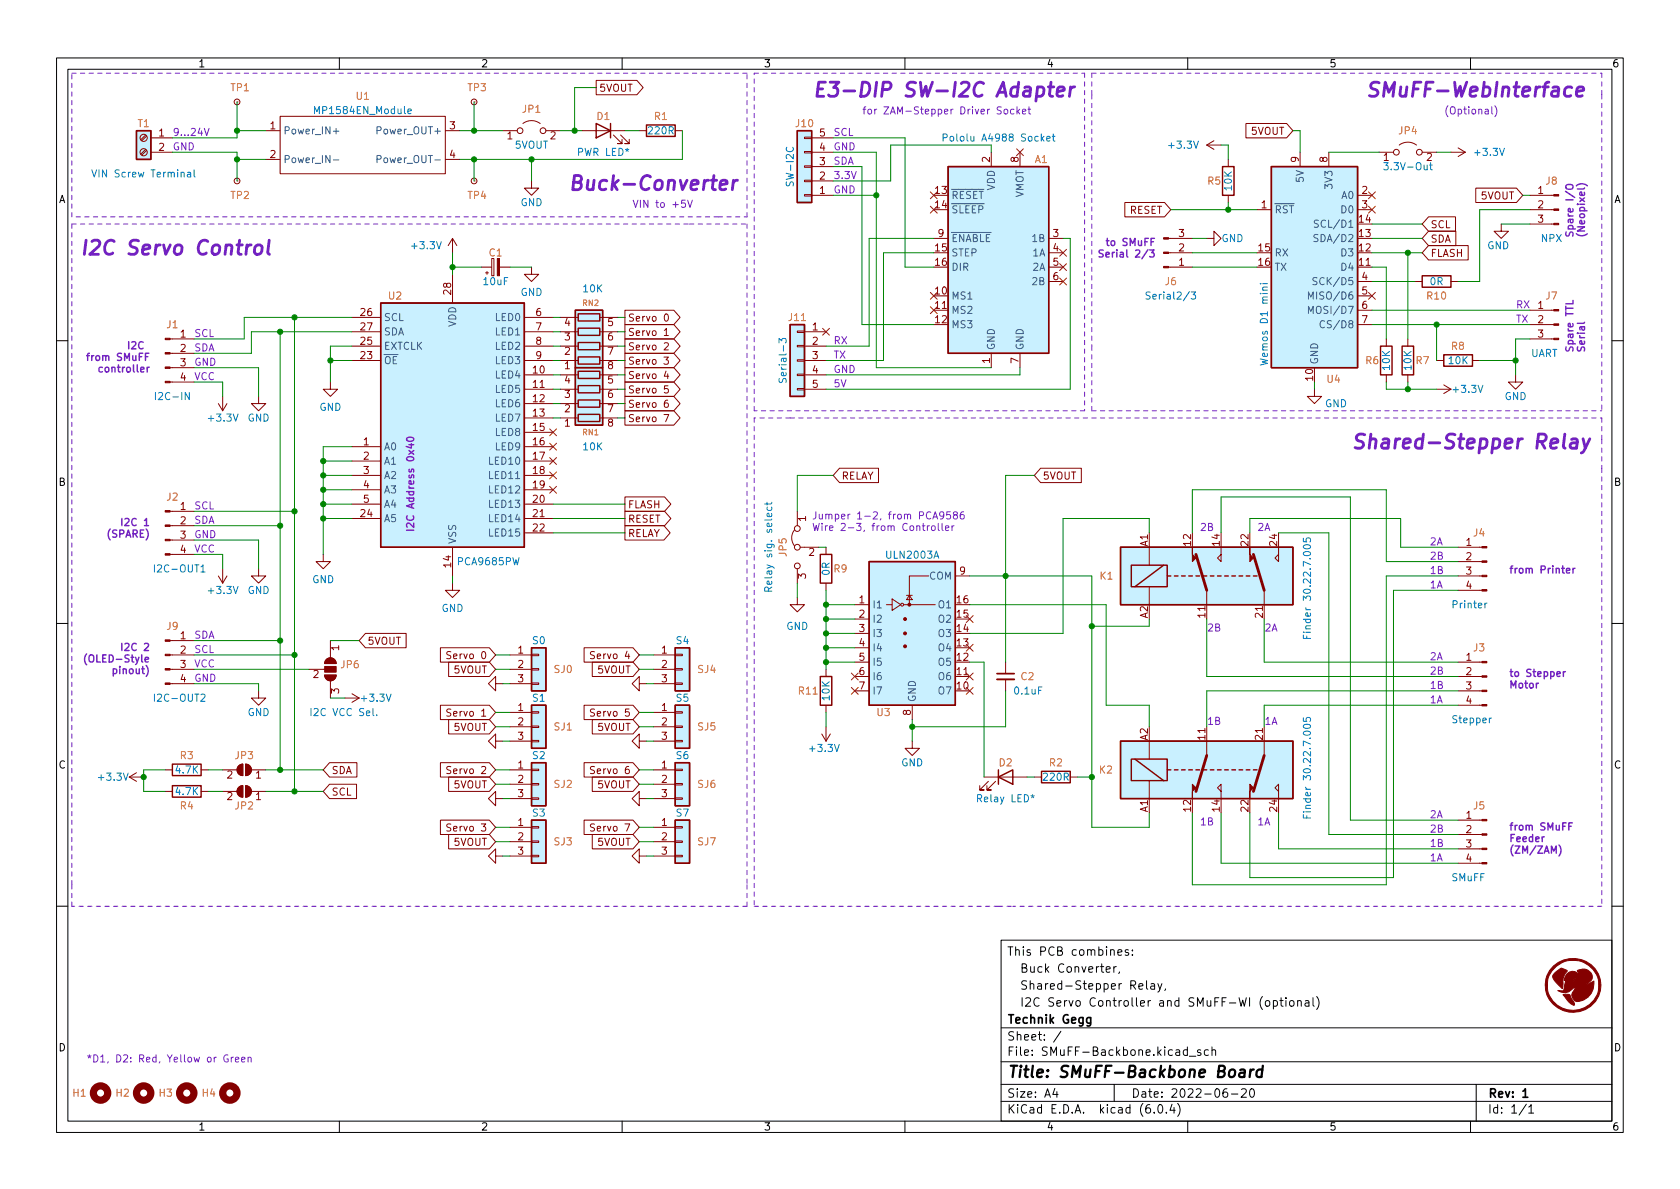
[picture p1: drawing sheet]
<svg xmlns="http://www.w3.org/2000/svg" width="297mm" height="210mm" viewBox="0 0 297 210" stroke-linecap="round" stroke-linejoin="round" font-family="sans-serif">
<defs><g id="words">
<g font-size="3.5" fill="#7221c2">
<text x="143.5" y="17.2">E3-DIP SW-I2C Adapter</text>
<text x="241.3" y="17.2">SMuFF-WebInterface</text>
<text x="100.3" y="33.7">Buck-Converter</text>
<text x="14" y="45.1">I2C Servo Control</text>
<text x="238.8" y="79.4">Shared-Stepper Relay</text>
</g>
<text font-size="2.8" x="178" y="190.6">Title: SMuFF-Backbone Board</text>
<g font-size="2.1">
<text x="178" y="169">This PCB combines:</text>
<text x="179.2" y="172">Buck Converter,</text>
<text x="179.2" y="178">I2C Servo Controller and SMuFF-WI (optional)</text>
<text x="179.2" y="175">Shared-Stepper Relay,</text>
<text x="178" y="184">Sheet: /</text>
<text x="178" y="181">Technik Gegg</text>
<text x="178" y="186.7">File: SMuFF-Backbone.kicad_sch</text>
<text x="178" y="196.9">KiCad E.D.A. kicad (6.0.4)</text>
<text x="178" y="194.1">Size: A4</text>
<text x="200" y="194.1">Date: 2022-06-20</text>
<text x="263" y="194.1">Rev: 1</text>
<text x="263" y="196.9">Id: 1/1</text>
</g>
<g font-size="1.8">
<text x="35" y="11.9">1</text>
<text x="85" y="11.9">2</text>
<text x="135" y="11.9">3</text>
<text x="185" y="11.9">4</text>
<text x="235" y="11.9">5</text>
<text x="285" y="11.9">6</text>
<text x="10.3" y="35.9">A</text>
<text x="285.3" y="35.9">A</text>
<text x="10.3" y="85.9">B</text>
<text x="285.3" y="85.9">B</text>
<text x="10.3" y="135.9">C</text>
<text x="285.3" y="135.9">C</text>
<text x="10.3" y="185.9">D</text>
<text x="285.3" y="185.9">D</text>
<text x="35" y="199.9">1</text>
<text x="85" y="199.9">2</text>
<text x="135" y="199.9">3</text>
<text x="185" y="199.9">4</text>
<text x="235" y="199.9">5</text>
<text x="285" y="199.9">6</text>
</g>
<g font-size="1.8" fill="#e57600">
<text x="40.8" y="16.1">TP1</text>
<text x="63" y="17.6">U1</text>
<text x="82.7" y="16.1">TP3</text>
<text x="24.4" y="22.5">T1</text>
<text x="92.4" y="19.9">JP1</text>
<text x="105.5" y="21.2">D1</text>
<text x="115.7" y="21.2">R1</text>
<text x="140.8" y="22.5">J10</text>
<text x="247.3" y="23.7">JP4</text>
<text x="183" y="28.8">A1</text>
<text x="40.8" y="35.2">TP2</text>
<text x="82.7" y="35.2">TP4</text>
<text x="213.5" y="32.6">R5</text>
<text x="273.3" y="32.6">J8</text>
<text x="86.5" y="45.3">C1</text>
<text x="68.7" y="53">U2</text>
<text x="206" y="50.4">J6</text>
<text x="252.4" y="53">R10</text>
<text x="273.3" y="53">J7</text>
<text x="29.5" y="58">J1</text>
<text x="139.5" y="56.8">J11</text>
<text x="241.5" y="64.4">R6</text>
<text x="250.4" y="64.4">R7</text>
<text x="256.6" y="61.8">R8</text>
<text x="234.6" y="67.7">U4</text>
<text x="29.5" y="88.5">J2</text>
<text x="260.5" y="94.9">J4</text>
<text x="139.1" y="98.3" transform="rotate(-90 139.1 98.3)">JP5</text>
<text x="147.5" y="101.2">R9</text>
<text x="194.5" y="102.5">K1</text>
<text x="29.5" y="111.4">J9</text>
<text x="60.3" y="118.2">JP6</text>
<text x="98" y="119">SJ0</text>
<text x="123.4" y="119">SJ4</text>
<text x="260.5" y="115.2">J3</text>
<text x="141.3" y="122.8">R11</text>
<text x="180.5" y="120.3">C2</text>
<text x="98" y="129.2">SJ1</text>
<text x="123.4" y="129.2">SJ5</text>
<text x="155.1" y="126.6">U3</text>
<text x="31.9" y="134.2">R3</text>
<text x="41.6" y="134.2">JP3</text>
<text x="176.7" y="135.5">D2</text>
<text x="185.6" y="135.5">R2</text>
<text x="194.4" y="136.8">K2</text>
<text x="31.9" y="143.1">R4</text>
<text x="41.6" y="143.1">JP2</text>
<text x="98" y="139.3">SJ2</text>
<text x="123.4" y="139.3">SJ6</text>
<text x="260.5" y="143.1">J5</text>
<text x="98" y="149.5">SJ3</text>
<text x="123.4" y="149.5">SJ7</text>
<text x="12.9" y="193.9">H1</text>
<text x="20.5" y="193.9">H2</text>
<text x="28.2" y="193.9">H3</text>
<text x="35.8" y="193.9">H4</text>
</g>
<g font-size="1.8" fill="#840000">
<text x="105.9" y="16.2">5VOUT</text>
<text x="47.8" y="22.9">1</text>
<text x="79.5" y="22.9">3</text>
<text x="221.3" y="23.8">5VOUT</text>
<text x="28.1" y="24.1">1</text>
<text x="28.1" y="26.7">2</text>
<text x="47.8" y="27.9">2</text>
<text x="79.5" y="27.9">4</text>
<text x="89.7" y="24.6">1</text>
<text x="97.3" y="24.6">2</text>
<text x="144.9" y="29.2">3</text>
<text x="144.9" y="26.7">4</text>
<text x="144.9" y="24.1">5</text>
<text x="175" y="28.7" transform="rotate(-90 175 28.7)">2</text>
<text x="180.1" y="28.7" transform="rotate(-90 180.1 28.7)">8</text>
<text x="229.6" y="28.7" transform="rotate(-90 229.6 28.7)">9</text>
<text x="234.7" y="28.7" transform="rotate(-90 234.7 28.7)">8</text>
<text x="244.6" y="28.4">1</text>
<text x="252.2" y="28.4">2</text>
<text x="144.9" y="34.3">1</text>
<text x="144.9" y="31.7">2</text>
<text x="165.4" y="34.3">13</text>
<text x="240.8" y="34.3">2</text>
<text x="261.9" y="35.3">5VOUT</text>
<text x="271.9" y="34.3">1</text>
<text x="165.4" y="36.8">14</text>
<text x="165.9" y="41.9">9</text>
<text x="186.2" y="41.9">3</text>
<text x="199.7" y="37.8">RESET</text>
<text x="208.4" y="41.9">3</text>
<text x="223" y="36.8">1</text>
<text x="240.3" y="41.9">13</text>
<text x="240.3" y="39.4">14</text>
<text x="240.8" y="36.8">3</text>
<text x="252.9" y="40.3">SCL</text>
<text x="271.9" y="36.8">2</text>
<text x="271.9" y="39.4">3</text>
<text x="165.4" y="44.4">15</text>
<text x="165.4" y="47">16</text>
<text x="186.2" y="44.4">4</text>
<text x="186.2" y="47">5</text>
<text x="208.4" y="47">1</text>
<text x="208.4" y="44.4">2</text>
<text x="222.5" y="44.4">15</text>
<text x="222.5" y="47">16</text>
<text x="240.3" y="47">11</text>
<text x="240.3" y="44.4">12</text>
<text x="252.9" y="42.9">SDA</text>
<text x="252.9" y="45.4">FLASH</text>
<text x="79.8" y="52" transform="rotate(-90 79.8 52)">28</text>
<text x="165.4" y="52.1">10</text>
<text x="186.2" y="49.5">6</text>
<text x="240.8" y="49.5">4</text>
<text x="240.8" y="52.1">5</text>
<text x="31.9" y="59.7">1</text>
<text x="63.8" y="55.9">26</text>
<text x="63.8" y="58.4">27</text>
<text x="94.8" y="55.9">6</text>
<text x="94.8" y="58.4">7</text>
<text x="99.8" y="57.7">4</text>
<text x="107.5" y="57.7">5</text>
<text x="111" y="59.4">Servo 1</text>
<text x="111" y="56.9">Servo 0</text>
<text x="143.7" y="58.4">1</text>
<text x="165.4" y="54.6">11</text>
<text x="165.4" y="57.1">12</text>
<text x="240.8" y="54.6">6</text>
<text x="240.8" y="57.1">7</text>
<text x="271.9" y="54.6">1</text>
<text x="271.9" y="57.1">2</text>
<text x="271.9" y="59.7">3</text>
<text x="31.9" y="62.2">2</text>
<text x="31.9" y="64.8">3</text>
<text x="63.8" y="63.5">23</text>
<text x="63.8" y="61">25</text>
<text x="94.8" y="61">8</text>
<text x="94.8" y="63.5">9</text>
<text x="99.8" y="65.3">1</text>
<text x="99.8" y="62.7">2</text>
<text x="99.8" y="60.2">3</text>
<text x="107.5" y="60.2">6</text>
<text x="107.5" y="62.7">7</text>
<text x="107.5" y="65.3">8</text>
<text x="111" y="64.5">Servo 3</text>
<text x="111" y="61.9">Servo 2</text>
<text x="143.7" y="61">2</text>
<text x="143.7" y="63.5">3</text>
<text x="175" y="64.2" transform="rotate(-90 175 64.2)">1</text>
<text x="180.1" y="64.2" transform="rotate(-90 180.1 64.2)">7</text>
<text x="31.9" y="67.3">4</text>
<text x="94.3" y="66">10</text>
<text x="94.3" y="68.6">11</text>
<text x="94.3" y="71.1">12</text>
<text x="99.8" y="70.4">3</text>
<text x="99.8" y="67.8">4</text>
<text x="107.5" y="67.8">5</text>
<text x="107.5" y="70.4">6</text>
<text x="111" y="67">Servo 4</text>
<text x="111" y="69.6">Servo 5</text>
<text x="143.7" y="66">4</text>
<text x="143.7" y="68.6">5</text>
<text x="232.2" y="67.3" transform="rotate(-90 232.2 67.3)">10</text>
<text x="94.3" y="73.7">13</text>
<text x="94.3" y="76.2">15</text>
<text x="99.8" y="75.4">1</text>
<text x="99.8" y="72.9">2</text>
<text x="107.5" y="72.9">7</text>
<text x="107.5" y="75.4">8</text>
<text x="111" y="72.1">Servo 6</text>
<text x="111" y="74.6">Servo 7</text>
<text x="64.3" y="78.7">1</text>
<text x="64.3" y="81.3">2</text>
<text x="64.3" y="83.8">3</text>
<text x="94.3" y="78.7">16</text>
<text x="94.3" y="81.3">17</text>
<text x="94.3" y="83.8">18</text>
<text x="64.3" y="86.4">4</text>
<text x="64.3" y="88.9">5</text>
<text x="94.3" y="86.4">19</text>
<text x="94.3" y="88.9">20</text>
<text x="111" y="89.9">FLASH</text>
<text x="148.7" y="84.8">RELAY</text>
<text x="184.3" y="84.8">5VOUT</text>
<text x="31.9" y="90.2">1</text>
<text x="31.9" y="92.7">2</text>
<text x="31.9" y="95.2">3</text>
<text x="63.8" y="91.4">24</text>
<text x="94.3" y="91.4">21</text>
<text x="94.3" y="94">22</text>
<text x="111" y="92.4">RESET</text>
<text x="111" y="95">RELAY</text>
<text x="142.5" y="92.2" transform="rotate(-90 142.5 92.2)">1</text>
<text x="31.9" y="97.8">4</text>
<text x="79.8" y="100.3" transform="rotate(-90 79.8 100.3)">14</text>
<text x="143" y="98.3">2</text>
<text x="169.7" y="101.6">9</text>
<text x="202.9" y="96.6" transform="rotate(-90 202.9 96.6)">A1</text>
<text x="210.6" y="96.5" transform="rotate(-90 210.6 96.5)">12</text>
<text x="215.6" y="96.5" transform="rotate(-90 215.6 96.5)">14</text>
<text x="220.7" y="96.5" transform="rotate(-90 220.7 96.5)">22</text>
<text x="225.8" y="96.5" transform="rotate(-90 225.8 96.5)">24</text>
<text x="259.2" y="96.5">1</text>
<text x="259.2" y="99.1">2</text>
<text x="259.2" y="101.6">3</text>
<text x="142.5" y="102.3" transform="rotate(-90 142.5 102.3)">3</text>
<text x="151.9" y="106.7">1</text>
<text x="169.2" y="106.7">16</text>
<text x="259.2" y="104.1">4</text>
<text x="31.9" y="113">1</text>
<text x="151.9" y="109.2">2</text>
<text x="151.9" y="111.8">3</text>
<text x="169.2" y="111.8">14</text>
<text x="169.2" y="109.2">15</text>
<text x="202.9" y="109.3" transform="rotate(-90 202.9 109.3)">A2</text>
<text x="213.1" y="109.2" transform="rotate(-90 213.1 109.2)">11</text>
<text x="223.3" y="109.2" transform="rotate(-90 223.3 109.2)">21</text>
<text x="31.9" y="115.6">2</text>
<text x="31.9" y="118.1">3</text>
<text x="55.4" y="119.9">2</text>
<text x="59.9" y="115" transform="rotate(-90 59.9 115)">1</text>
<text x="64.9" y="114">5VOUT</text>
<text x="79.8" y="116.5">Servo 0</text>
<text x="80.3" y="119.1">5VOUT</text>
<text x="91.6" y="115.6">1</text>
<text x="91.6" y="118.1">2</text>
<text x="105.2" y="116.5">Servo 4</text>
<text x="105.7" y="119.1">5VOUT</text>
<text x="117" y="115.6">1</text>
<text x="117" y="118.1">2</text>
<text x="151.9" y="114.3">4</text>
<text x="151.9" y="116.8">5</text>
<text x="151.9" y="119.4">6</text>
<text x="169.2" y="119.4">11</text>
<text x="169.2" y="116.8">12</text>
<text x="169.2" y="114.3">13</text>
<text x="259.2" y="116.8">1</text>
<text x="259.2" y="119.4">2</text>
<text x="31.9" y="120.6">4</text>
<text x="59.9" y="122.7" transform="rotate(-90 59.9 122.7)">3</text>
<text x="91.6" y="125.7">1</text>
<text x="91.6" y="120.6">3</text>
<text x="117" y="125.7">1</text>
<text x="117" y="120.6">3</text>
<text x="151.9" y="121.9">7</text>
<text x="169.2" y="121.9">10</text>
<text x="259.2" y="121.9">3</text>
<text x="259.2" y="124.5">4</text>
<text x="79.8" y="126.7">Servo 1</text>
<text x="80.3" y="129.2">5VOUT</text>
<text x="91.6" y="128.3">2</text>
<text x="91.6" y="130.8">3</text>
<text x="105.2" y="126.7">Servo 5</text>
<text x="105.7" y="129.2">5VOUT</text>
<text x="117" y="128.3">2</text>
<text x="117" y="130.8">3</text>
<text x="161" y="126.5" transform="rotate(-90 161 126.5)">8</text>
<text x="202.9" y="130.9" transform="rotate(-90 202.9 130.9)">A2</text>
<text x="213.1" y="130.8" transform="rotate(-90 213.1 130.8)">11</text>
<text x="223.3" y="130.8" transform="rotate(-90 223.3 130.8)">21</text>
<text x="40.1" y="137.7">2</text>
<text x="45.2" y="137.7">1</text>
<text x="58.6" y="136.9">SDA</text>
<text x="79.8" y="136.9">Servo 2</text>
<text x="91.6" y="135.9">1</text>
<text x="105.2" y="136.9">Servo 6</text>
<text x="117" y="135.9">1</text>
<text x="40.1" y="141.5">2</text>
<text x="45.2" y="141.5">1</text>
<text x="58.6" y="140.7">SCL</text>
<text x="80.3" y="139.4">5VOUT</text>
<text x="91.6" y="138.4">2</text>
<text x="91.6" y="141">3</text>
<text x="105.7" y="139.4">5VOUT</text>
<text x="117" y="138.4">2</text>
<text x="117" y="141">3</text>
<text x="202.9" y="143.6" transform="rotate(-90 202.9 143.6)">A1</text>
<text x="210.6" y="143.5" transform="rotate(-90 210.6 143.5)">12</text>
<text x="215.6" y="143.5" transform="rotate(-90 215.6 143.5)">14</text>
<text x="220.7" y="143.5" transform="rotate(-90 220.7 143.5)">22</text>
<text x="225.8" y="143.5" transform="rotate(-90 225.8 143.5)">24</text>
<text x="79.8" y="147">Servo 3</text>
<text x="80.3" y="149.6">5VOUT</text>
<text x="91.6" y="146">1</text>
<text x="91.6" y="148.6">2</text>
<text x="105.2" y="147">Servo 7</text>
<text x="105.7" y="149.6">5VOUT</text>
<text x="117" y="146">1</text>
<text x="117" y="148.6">2</text>
<text x="259.2" y="144.8">1</text>
<text x="259.2" y="147.3">2</text>
<text x="259.2" y="149.9">3</text>
<text x="91.6" y="151.1">3</text>
<text x="117" y="151.1">3</text>
<text x="259.2" y="152.4">4</text>
</g>
<g font-size="1.8" fill="#325184">
<text x="50" y="23.7">Power_IN+</text>
<text x="67.2" y="23.7">Power_OUT+</text>
<text x="50" y="28.8">Power_IN-</text>
<text x="67.6" y="28.8">Power_OUT-</text>
<text x="168.1" y="35.2">~{RESET}</text>
<text x="175.9" y="33.7" transform="rotate(-90 175.9 33.7)">VDD</text>
<text x="181" y="35.1" transform="rotate(-90 181 35.1)">VMOT</text>
<text x="230.5" y="32.1" transform="rotate(-90 230.5 32.1)">5V</text>
<text x="235.6" y="33.1" transform="rotate(-90 235.6 33.1)">3V3</text>
<text x="237.3" y="35.2">A0</text>
<text x="168.1" y="37.7">~{SLEEP}</text>
<text x="225.3" y="37.7">~{RST}</text>
<text x="233.2" y="40.3">SCL/D1</text>
<text x="237.3" y="37.7">D0</text>
<text x="168.1" y="45.3">STEP</text>
<text x="168.1" y="47.9">DIR</text>
<text x="168.1" y="42.8">~{ENABLE}</text>
<text x="182.7" y="42.8">1B</text>
<text x="182.7" y="45.3">1A</text>
<text x="182.7" y="47.9">2A</text>
<text x="225.3" y="45.3">RX</text>
<text x="225.3" y="47.9">TX</text>
<text x="233" y="42.8">SDA/D2</text>
<text x="237.3" y="47.9">D4</text>
<text x="237.3" y="45.3">D3</text>
<text x="168.1" y="53">MS1</text>
<text x="182.7" y="50.4">2B</text>
<text x="232.2" y="53">MISO/D6</text>
<text x="233" y="50.4">SCK/D5</text>
<text x="67.8" y="56.8">SCL</text>
<text x="67.8" y="59.3">SDA</text>
<text x="80.6" y="57.8" transform="rotate(-90 80.6 57.8)">VDD</text>
<text x="87.7" y="56.8">LED0</text>
<text x="87.7" y="59.3">LED1</text>
<text x="168.1" y="55.5">MS2</text>
<text x="168.1" y="58">MS3</text>
<text x="232.2" y="55.5">MOSI/D7</text>
<text x="234.3" y="58">CS/D8</text>
<text x="67.8" y="64.4">~{OE}</text>
<text x="67.8" y="61.8">EXTCLK</text>
<text x="87.7" y="61.8">LED2</text>
<text x="87.7" y="64.4">LED3</text>
<text x="175.9" y="62" transform="rotate(-90 175.9 62)">GND</text>
<text x="181" y="62" transform="rotate(-90 181 62)">GND</text>
<text x="233" y="64.5" transform="rotate(-90 233 64.5)">GND</text>
<text x="87.7" y="66.9">LED4</text>
<text x="87.7" y="69.5">LED5</text>
<text x="87.7" y="72">LED6</text>
<text x="87.7" y="74.5">LED7</text>
<text x="87.7" y="77.1">LED8</text>
<text x="67.8" y="79.6">A0</text>
<text x="67.8" y="82.2">A1</text>
<text x="86.7" y="82.2">LED10</text>
<text x="87.7" y="79.6">LED9</text>
<text x="67.8" y="84.7">A2</text>
<text x="67.8" y="87.2">A3</text>
<text x="67.8" y="89.8">A4</text>
<text x="86.7" y="84.7">LED11</text>
<text x="86.7" y="87.2">LED12</text>
<text x="86.7" y="89.8">LED13</text>
<text x="67.8" y="92.3">A5</text>
<text x="86.7" y="92.3">LED14</text>
<text x="86.7" y="94.9">LED15</text>
<text x="80.6" y="96.3" transform="rotate(-90 80.6 96.3)">VSS</text>
<text x="154.2" y="107.6">I1</text>
<text x="164.3" y="102.5">COM</text>
<text x="166" y="107.6">O1</text>
<text x="154.2" y="110.1">I2</text>
<text x="154.2" y="112.6">I3</text>
<text x="166" y="112.6">O3</text>
<text x="166" y="110.1">O2</text>
<text x="154.2" y="115.2">I4</text>
<text x="154.2" y="117.7">I5</text>
<text x="166" y="117.7">O5</text>
<text x="166" y="115.2">O4</text>
<text x="154.2" y="120.3">I6</text>
<text x="154.2" y="122.8">I7</text>
<text x="161.9" y="124.2" transform="rotate(-90 161.9 124.2)">GND</text>
<text x="166" y="122.8">O7</text>
<text x="166" y="120.3">O6</text>
</g>
<g font-size="1.8" fill="#0078c2">
<text x="56" y="20.2">MP1584EN_Module</text>
<text x="114.7" y="23.7">220R</text>
<text x="91" y="26.3">5VOUT</text>
<text x="102.3" y="27.6">PWR LED*</text>
<text x="167.8" y="25">Pololu A4988 Socket</text>
<text x="206.8" y="26.3">+3.3V</text>
<text x="260.9" y="27.6">+3.3V</text>
<text x="17.1" y="31.4">VIN Screw Terminal</text>
<text x="140.3" y="32.6" transform="rotate(-90 140.3 32.6)">SW-I2C</text>
<text x="217.8" y="33.6" transform="rotate(-90 217.8 33.6)">10K</text>
<text x="245.3" y="30.1">3.3V-Out</text>
<text x="92" y="36.4">GND</text>
<text x="73" y="44.1">+3.3V</text>
<text x="215.9" y="42.8">GND</text>
<text x="262.9" y="44.1">GND</text>
<text x="272.5" y="42.8">NPX</text>
<text x="85.6" y="50.4">10uF</text>
<text x="92" y="52.3">GND</text>
<text x="103.2" y="51.7">10K</text>
<text x="203.4" y="53">Serial2/3</text>
<text x="252.9" y="50.4">0R</text>
<text x="224.2" y="63.9" transform="rotate(-90 224.2 63.9)">Wemos D1 mini</text>
<text x="245.7" y="65.4" transform="rotate(-90 245.7 65.4)">10K</text>
<text x="249.6" y="65.4" transform="rotate(-90 249.6 65.4)">10K</text>
<text x="256.2" y="64.4">10K</text>
<text x="270.6" y="63.1">UART</text>
<text x="27.9" y="70.7">I2C-IN</text>
<text x="139.1" y="66.9" transform="rotate(-90 139.1 66.9)">Serial-3</text>
<text x="257.1" y="69.5">+3.3V</text>
<text x="266" y="70.7">GND</text>
<text x="37" y="74.5">+3.3V</text>
<text x="43.8" y="74.5">GND</text>
<text x="56.5" y="72.6">GND</text>
<text x="234.3" y="72">GND</text>
<text x="103.2" y="79.6">10K</text>
<text x="27.7" y="101.2">I2C-OUT1</text>
<text x="81.1" y="99.9">PCA9685PW</text>
<text x="146.7" y="101.7" transform="rotate(-90 146.7 101.7)">0R</text>
<text x="156.9" y="98.8">ULN2003A</text>
<text x="37" y="105">+3.3V</text>
<text x="43.8" y="105">GND</text>
<text x="55.2" y="103.1">GND</text>
<text x="136.5" y="103.7" transform="rotate(-90 136.5 103.7)">Relay sig. select</text>
<text x="257" y="107.6">Printer</text>
<text x="78" y="108.2">GND</text>
<text x="94.2" y="113.9">S0</text>
<text x="119.6" y="113.9">S4</text>
<text x="139" y="111.4">GND</text>
<text x="231.8" y="111.7" transform="rotate(-90 231.8 111.7)">Finder 30.22.7.005</text>
<text x="27.7" y="124.1">I2C-OUT2</text>
<text x="64.1" y="124.1">+3.3V</text>
<text x="94.2" y="124.1">S1</text>
<text x="119.6" y="124.1">S5</text>
<text x="146.7" y="123.8" transform="rotate(-90 146.7 123.8)">10K</text>
<text x="179.5" y="122.8">0.1uF</text>
<text x="43.8" y="126.6">GND</text>
<text x="55.5" y="126.6">I2C VCC Sel.</text>
<text x="256.9" y="127.9">Stepper</text>
<text x="31.2" y="136.8">4.7K</text>
<text x="94.2" y="134.2">S2</text>
<text x="119.6" y="134.2">S6</text>
<text x="143.3" y="133">+3.3V</text>
<text x="159.3" y="135.5">GND</text>
<text x="17.6" y="138">+3.3V</text>
<text x="31.2" y="140.6">4.7K</text>
<text x="173.1" y="141.9">Relay LED*</text>
<text x="184.6" y="138">220R</text>
<text x="231.8" y="143.4" transform="rotate(-90 231.8 143.4)">Finder 30.22.7.005</text>
<text x="94.2" y="144.4">S3</text>
<text x="119.6" y="144.4">S7</text>
<text x="256.7" y="155.8">SMuFF</text>
</g>
<g font-size="1.8" fill="#7221c2">
<text x="152.4" y="20.2">for ZAM-Stepper Driver Socket</text>
<text x="255.3" y="20.2">(Optional)</text>
<text x="30.5" y="24">9...24V</text>
<text x="30.5" y="26.6">GND</text>
<text x="147.3" y="29.1">SDA</text>
<text x="147.3" y="26.6">GND</text>
<text x="147.3" y="24">SCL</text>
<text x="147.3" y="31.6">3.3V</text>
<text x="147.3" y="34.2">GND</text>
<text x="111.8" y="36.7">VIN to +5V</text>
<text x="196.4" y="43.5">to SMuFF</text>
<text x="196.7" y="45.5">Serial 2/3</text>
<text x="278.2" y="42.2" transform="rotate(-90 278.2 42.2)">Spare I/O</text>
<text x="280.2" y="42.2" transform="rotate(-90 280.2 42.2)">(Neopixel)</text>
<text x="34.3" y="59.6">SCL</text>
<text x="268" y="57">TX</text>
<text x="268" y="54.5">RX</text>
<text x="16.4" y="63.8">from SMuFF</text>
<text x="18.5" y="65.8">controller</text>
<text x="23.4" y="61.8">I2C</text>
<text x="34.3" y="64.7">GND</text>
<text x="34.3" y="62.1">SDA</text>
<text x="147.3" y="65.9">GND</text>
<text x="147.3" y="60.9">RX</text>
<text x="147.3" y="63.4">TX</text>
<text x="278.2" y="62.5" transform="rotate(-90 278.2 62.5)">Spare TTL</text>
<text x="280.2" y="62.5" transform="rotate(-90 280.2 62.5)">Serial</text>
<text x="34.3" y="67.2">VCC</text>
<text x="147.3" y="68.5">5V</text>
<text x="19.4" y="95.1">(SPARE)</text>
<text x="22.4" y="93">I2C 1</text>
<text x="34.3" y="90.1">SCL</text>
<text x="34.3" y="92.6">SDA</text>
<text x="34.3" y="95.1">GND</text>
<text x="73.2" y="94.2" transform="rotate(-90 73.2 94.2)">I2C Address 0x40</text>
<text x="143.5" y="91.8">Jumper 1-2, from PCA9586</text>
<text x="143.5" y="93.9">Wire 2-3, from Controller</text>
<text x="212.1" y="93.9">2B</text>
<text x="222.2" y="93.9">2A</text>
<text x="34.3" y="97.7">VCC</text>
<text x="252.7" y="99">2B</text>
<text x="252.7" y="101.5">1B</text>
<text x="252.7" y="96.4">2A</text>
<text x="266.7" y="101.4">from Printer</text>
<text x="252.7" y="104">1A</text>
<text x="34.3" y="112.9">SDA</text>
<text x="213.4" y="111.7">2B</text>
<text x="223.5" y="111.7">2A</text>
<text x="16.4" y="117.1">(OLED-Style</text>
<text x="20.7" y="119.2">pinout)</text>
<text x="22.4" y="115.1">I2C 2</text>
<text x="34.3" y="118">VCC</text>
<text x="34.3" y="115.5">SCL</text>
<text x="252.7" y="116.7">2A</text>
<text x="252.7" y="119.3">2B</text>
<text x="266.7" y="119.7">to Stepper</text>
<text x="34.3" y="120.5">GND</text>
<text x="252.7" y="121.8">1B</text>
<text x="252.7" y="124.4">1A</text>
<text x="266.7" y="121.7">Motor</text>
<text x="213.4" y="128.2">1B</text>
<text x="223.5" y="128.2">1A</text>
<text x="212.1" y="145.9">1B</text>
<text x="222.2" y="145.9">1A</text>
<text x="252.7" y="149.8">1B</text>
<text x="252.7" y="144.7">2A</text>
<text x="252.7" y="147.2">2B</text>
<text x="266.7" y="146.8">from SMuFF</text>
<text x="266.7" y="148.9">Feeder</text>
<text x="252.7" y="152.3">1A</text>
<text x="266.7" y="150.9">(ZM/ZAM)</text>
<text x="15.2" y="187.9">*D1, D2: Red, Yellow or Green</text>
</g>
<g font-size="1.4" fill="#e57600">
<text x="103" y="54.1">RN2</text>
<text x="103" y="76.9">RN1</text>
</g>
</g></defs>
<g fill="none" stroke="#000" stroke-width=".18">
<path d="M10 10.2h277v190.1h-277zM12 12.2h273v186.1h-273zM60 10.2v2M110 10.2v2M160 10.2v2M210 10.2v2M260 10.2v2M10 60.2h2M285 60.2h2M10 110.2h2M285 110.2h2M10 160.2h2"/>
<path d="M177 166.3h108v32h-108zM194.6 170.9h.5M194.8 170.4v1.3l.3 .2M195.6 171.4l.7-.1-.1-.3-.4-.1-.2 .2v.8h.6M196.9 170.9v1M197.4 170.9l-.3 .1-.2 .2M197.6 168.4l.8-.1-.1-.3-.4-.1-.3 .2 .1 .8h.6M197.9 171.9l-.1 .2M199.5 168l-.4-.1-.2 .2 .1 .3 .5 .1v.4h-.6M200.2 168.8v.1M200.2 168v.1M201.4 174.4l.7-.1-.1-.3-.4-.1-.2 .2v.8h.6"/>
<path d="M202.7 173.4v1.3l.2 .2M203.5 174h.6v.9M204.1 174.3l-.5 .1a.29 .29 0 0 0-.2 .2 .29 .29 0 0 0 .2 .3h.5M204.7 173.9l.4 1M205.4 173.9l-.5 1.4-.2 .1M206.1 174.9l-.2 .2M223.2 176.2a1.72 1.72 0 0 0 0 2.3M223.8 177.1l.2-.2 .4 .2 .1 .5-.1 .3h-.4l-.2-.1zM225.1 177l.5-.1 .3 .3v.4l-.2 .3h-.6M225.1 176.9v1.5M226.3 176.9h.6M226.5 176.4v1.3l.4 .2"/>
<path d="M227.4 176.4v.2M227.4 176.9v1M228.1 177l.4-.1 .3 .3v.4l-.3 .3h-.4l-.1-.3v-.4zM229.4 177.1l.2-.2 .4 .1 .1 .9M229.4 176.9v1M230.8 177h.6v.9M231.4 177.3l-.5 .1a.29 .29 0 0 0-.2 .2 .29 .29 0 0 0 .2 .3h.5M232.1 176.4v1.3l.3 .2M232.8 176.2a1.72 1.72 0 0 1 0 2.3M285 160.2h2M60 198.3v2M110 198.3v2"/>
<path d="M160 198.3v2M177 194.8h108M177 191.8h108M177 187.8h108M177 181.8h108M186.5 192.5l-.4 1h1M186.9 193v1M187.6 182.4l-1.3 1.9M197 191.8v3M204.1 196.7v.1M204.9 195.4l.2-.1a.81 .81 0 0 1 .6 .7 .81 .81 0 0 1-.3 .8h-.2a.81 .81 0 0 1-.6-.6 .81 .81 0 0 1 .3-.8zM206.2 196.7v.1"/>
<path d="M207.2 195.3l-.3 1h.9M207.6 195.8v1M208.2 195.1a1.72 1.72 0 0 1 0 2.3M209.9 185.7l-.4-.1-.3 .3v.4l.2 .3h.5M209.9 185.1v1.5M210 198.3v2M210.3 186.8h1.1M212.3 185.7l-.4-.1-.2 .2 .1 .3 .5 .1v.4h-.6M213.6 185.7l-.4-.1-.3 .3v.4l.2 .3h.5M214.3 185.8l.2-.2 .4 .1v.9M214.3 185.1v1.5M216.9 192.5a.59 .59 0 0 0-.7 .7v.5l.2 .3h.4l.2-.1 .1-.5-.2-.2-.4-.1-.3 .3"/>
<path d="M217.7 193.5h1.2M219.5 192.7l.6-.2 .2 .2 .1 .3-1 1h1M221.1 192.7l.2-.2a.81 .81 0 0 1 .6 .7 .81 .81 0 0 1-.3 .8h-.2a.81 .81 0 0 1-.3-1.3zM260 198.3v2M261 191.8v6.5M269.9 195.3l-1.3 1.9M270.3 195.8l.4-.5v1.5M270.3 196.8h.9"/>
</g>
<path d="M192.8 179.9v1.2l-.2 .3h-.4M192.8 180l-.4-.1-.3 .3v.4l.2 .3h.5M269.3 193l.4-.5v1.5M269.3 194h.8" fill="none" stroke="#000" stroke-width=".3"/>
<path d="M219.3 189.2l.2-.1 .5 .1v1.3M220.1 189.6l-.7 .1a.4 .4 0 0 0-.3 .3 .4 .4 0 0 0 .2 .5l.7-.1M221.1 189.1l-.2 1.4M221.7 189.1l-.4 .1-.2 .3M223.2 189.2a.66 .66 0 0 0-1 .3l-.1 .6 .2 .3 .2 .1 .5-.1M223.3 188.5l-.3 2" fill="none" stroke="#000" stroke-width=".4"/>
<g fill="none" stroke="#840000" stroke-width=".18">
<path d="M41.9 18h.1M83.8 18h.1M105.4 14.2h7.2l1.1 1.3-1.1 1.3h-7.2zM25.8 26.4l-.9 .8M25.8 23.9l-.9 .8M25.9 26.6l-.8 .8M25.9 24l-.8 .9M26.7 26.9h3.8M26.7 24.4h3.8M41.9 32h.1M47 23.1h2.5M47 28.2h2.5"/>
<path d="M49.5 20.6h29.2v10.1h-29.2zM78.7 23.1h2.6M78.7 28.2h2.6M83.8 32h.1M88.9 23.1h2.5M92.5 21.8a2.54 2.54 0 0 1 3 0M94 32v1.3h1.2l-1.2 1.2-1.3-1.2h1.3M96.5 23.1h2.6M102.9 23.1h7.6M108.5 23.9l1.5 1.5h-.8h.8v-.8M109.7 23.9l1.6 1.5h-.8h.8v-.8M113 23.1h1.3"/>
<path d="M119.4 23.1h1.2M142.2 24.3h1.3v.2h-1.3zM142.2 26.8h1.3v.2h-1.3zM142.2 29.3h1.3v.3h-1.3zM142.2 31.9h1.3v.2h-1.3zM142.2 34.4h1.3v.3h-1.3zM143.5 34.5h3.8M143.5 26.9h3.8M143.5 24.4h3.8M143.5 32h3.8M143.5 29.5h3.8M175.3 26.9v2.6"/>
<path d="M180.3 26.9v2.6M198.9 35.8h7l1.1 1.3-1.1 1.2h-7zM213.4 25.6l1.2 .8M213.4 25.6h2.5M214.6 24.9l-1.2 .7M217.2 28.2v1.3M217.2 34.5v1.3M220.3 21.8h7.2l1.1 1.3-1.1 1.3h-7.2zM222.2 37.1h2.6M229.9 26.9v2.6M234.9 26.9v2.6M240 37.1h2.6"/>
<path d="M240 34.5h2.6M243.8 26.9h2.6M247.4 25.6a2.54 2.54 0 0 1 3 0M251.5 26.9h2.5M252.6 38.3h4.8v2.6h-4.8l-1.1-1.3zM256.5 26.9h2.6M257.8 26.2l1.3 .7M259.1 26.9l-1.3 .8M260.9 33.3h7.2l1.1 1.2-1.1 1.3h-7.2zM265.4 39.6v1.3h-1.2l1.2 1.3 1.3-1.3h-1.3M270.5 39.6h4.2M270.5 37.1h4.2"/>
<path d="M270.5 34.5h4.2M30.1 59.9h4.2M62.2 58.7h5.1M62.2 56.1h5.1M80 42.2l-.8 1.2M80 42.2v2.5M80 48.5v5.1M80 42.2l.8 1.2M85.1 47.2h1.8M85.9 48.3h.5M86.1 48v.5M86.9 45.7h.4v3.1h-.4z"/>
<path d="M88.3 47.2h1.9M92.7 58.7h5.1M92.7 56.1h5.1M94 47.2v1.3h1.2l-1.2 1.3-1.3-1.3h1.3M99.1 58.7h3.1M99.1 56.1h3.1M106 58.7h3.2M106 56.1h3.2M110.5 57.4h8.6l1.1 1.3-1.1 1.2h-8.6zM110.5 59.9h8.6l1.1 1.3-1.1 1.3h-8.6zM110.5 54.9h8.6l1.1 1.2-1.1 1.3h-8.6zM117.5 58.4l.3-.3v1.2"/>
<path d="M117.5 59.3h.7M117.6 55.6l.2-.1a.68 .68 0 0 1 .4 .7 .68 .68 0 0 1-.4 .6l-.2-.1-.1-.4zM141 58.5h1.2v.3h-1.2zM142.2 58.7h3.8M165.1 54.9h2.5M165.1 42.2h2.5M185.4 47.2h2.6M185.4 49.8h2.6M185.4 42.2h2.6M185.4 44.7h2.6M206.6 47.2h4.2M206.6 42.2h4.2"/>
<path d="M206.6 44.7h4.2M213.4 42.2h1.2v1.2l1.3-1.2-1.3-1.3v1.3M240 57.4h2.6M240 54.9h2.6M240 47.2h2.6M240 49.8h2.6M240 52.3h2.6M245.1 59.9v1.3M248.9 59.9v1.3M250.2 49.8h1.3M252.6 40.9h4.8v2.5h-4.8l-1.1-1.2zM252.6 43.4h7v2.6h-7l-1.1-1.3z"/>
<path d="M256.5 49.8h1.3M270.5 59.9h4.2M270.5 57.4h4.2M270.5 54.9h4.2M30.1 67.6h4.2M30.1 65h4.2M30.1 62.5h4.2M38.6 71.4l.8 1.2M39.4 70.1v2.5M40.1 71.4l-.7 1.2M45.7 70.1v1.3h-1.3l1.3 1.2 1.3-1.2h-1.3M58.4 67.6v1.2h1.3l-1.3 1.3-1.3-1.3h1.3"/>
<path d="M62.2 61.2h5.1M62.2 63.7h5.1M62.2 79h5.1M92.7 61.2h5.1M92.7 63.7h5.1M92.7 66.3h5.1M92.7 68.8h5.1M92.7 79h5.1M92.7 71.4h5.1M92.7 73.9h5.1M92.7 76.4h5.1M99.1 61.2h3.1"/>
<path d="M99.1 63.7h3.1M99.1 66.3h3.1M99.1 68.8h3.1M99.1 71.4h3.1M99.1 73.9h3.1M106 61.2h3.2M106 63.7h3.2M106 66.3h3.2M106 68.8h3.2M106 71.4h3.2M106 73.9h3.2M110.5 70.1h8.6l1.1 1.3-1.1 1.2h-8.6z"/>
<path d="M110.5 65h8.6l1.1 1.3-1.1 1.3h-8.6zM110.5 62.5h8.6l1.1 1.2-1.1 1.3h-8.6zM110.5 67.6h8.6l1.1 1.2-1.1 1.3h-8.6zM110.5 72.6h8.6l1.1 1.3-1.1 1.3h-8.6zM117.4 63.1h.8l-.4 .5 .3 .1v.6l-.2 .1-.5-.1M117.4 73.3h.8l-.5 1.3M117.5 60.7l.4-.1 .3 .4-.8 .9h.8M117.8 65.6l-.3 .9h.7M118.1 70.8h-.4a.86 .86 0 0 0 0 1.2l.4-.1 .1-.4-.3-.3h-.2l-.2 .3M118.1 66.1v.9M118.1 68.2h-.6v.6l.1-.1 .5 .1 .1 .1-.1 .5-.2 .1-.4-.1M141 68.7h1.2v.3h-1.2z"/>
<path d="M141 66.2h1.2v.2h-1.2zM141 63.6h1.2v.3h-1.2zM141 61.1h1.2v.2h-1.2zM142.2 61.2h3.8M142.2 63.7h3.8M142.2 66.3h3.8M142.2 68.8h3.8M175.3 62.5v2.5M180.3 62.5v2.5M232.4 68.8v1.3h-1.3l1.3 1.3 1.3-1.3h-1.3M245.1 66.3v1.3M248.9 66.3v1.3"/>
<path d="M254 63.7h1.3M254 68.8h2.5M255.3 68.1l1.2 .7M256.5 68.8l-1.2 .8M260.3 63.7h1.3M268 66.3v1.3h-1.3l1.3 1.2 1.2-1.2h-1.2M30.1 98h4.2M30.1 95.5h4.2M30.1 93h4.2M30.1 90.4h4.2M57.1 98v1.3h1.3l-1.3 1.3-1.2-1.3h1.2M62.2 81.5h5.1"/>
<path d="M62.2 84.1h5.1M62.2 86.6h5.1M62.2 89.1h5.1M62.2 91.7h5.1M80 96.8v5M92.7 81.5h5.1M92.7 84.1h5.1M92.7 86.6h5.1M92.7 89.1h5.1M92.7 91.7h5.1M92.7 94.2h5.1M110.5 90.4h7l1.1 1.3-1.1 1.3h-7z"/>
<path d="M110.5 93h6.9l1.1 1.2-1.1 1.3h-6.9zM110.5 87.9h7l1.1 1.2-1.1 1.3h-7zM140.5 93.7a2.26 2.26 0 0 0 0 2.8M141 90.4v2.6M141.5 96.8h3.3M146 96.8v1.2M148.4 82.8h6.9v2.5h-6.9l-1.1-1.2zM184 82.8h7.2v2.5h-7.2l-1.1-1.2zM203.2 96.8v3.1M215.9 96.8v2.5l-.6-.6 .6-.7M226.1 96.8v2.5l-.7-.6 .7-.7M257.8 99.3h4.2"/>
<path d="M257.8 96.8h4.2M30.1 118.4h4.2M30.1 115.8h4.2M30.1 113.3h4.2M38.6 101.8l.8 1.3M39.4 100.6v2.5M40.1 101.8l-.7 1.3M45.7 100.6v1.2h-1.3l1.3 1.3 1.3-1.3h-1.3M54.6 118.4h2.8M57.4 119.4h2a1.02 1.02 0 0 1-1 1 1.02 1.02 0 0 1-1-1zM57.7 116.6a1.02 1.02 0 0 1 1.1-.2 1.02 1.02 0 0 1 .6 .9h-2zM58.4 113.3v3"/>
<path d="M64.6 112h7.2v2.5h-7.2l-1.1-1.2zM77.9 114.5h8.6l1.1 1.3-1.1 1.3h-8.6zM79.3 117.1h7.2l1.1 1.3-1.1 1.2h-7.2zM79.7 115.3l-.5-.1-.2 .1v.4l.6 .2 .1 .3-.2 .3-.5-.1M80 103.1v1.3h1.3l-1.3 1.3-1.3-1.3h1.3M90.2 118.4h3.8M90.2 115.8h3.8M94 118.2h1.2v.3h-1.2zM94 115.7h1.2v.2h-1.2zM103.3 114.5h8.6l1.1 1.3-1.1 1.3h-8.6zM104.7 117.1h7.2l1.1 1.3-1.1 1.2h-7.2zM105.1 115.3l-.5-.1-.2 .1v.4l.6 .2 .1 .3-.2 .3-.5-.1"/>
<path d="M115.6 118.4h3.8M115.6 115.8h3.8M119.4 118.2h1.2v.3h-1.2zM119.4 115.7h1.2v.2h-1.2zM141 105.7v1.2h1.2l-1.2 1.3-1.3-1.3h1.3M141 100.6v2.5M146 103.1v1.3M146 118.4v1.2M151.1 119.6h2.6M151.1 117.1h2.6M151.1 106.9h2.6M151.1 109.5h2.6"/>
<path d="M151.1 112h2.6M151.1 114.5h2.6M156.7 106.9h1M157.7 105.9l1.6 1-1.6 1zM159.8 106.9h5.6M160.3 105.3h1M160.8 105.3l.5 .7h-1zM164.2 101.8h-3.4v5.1M168.9 101.8h2.5M168.9 119.6h2.5M177.8 117.1v2M203.2 103.8v3.1"/>
<path d="M213.4 104.4v5.1M223.5 104.4v5.1M257.8 104.4h4.2M257.8 101.8h4.2M257.8 119.6h4.2M257.8 117.1h4.2M22.9 137.4h2.5M22.9 137.4l1.2 .8M24.1 136.6l-1.2 .8M29.2 136.1h1.3M29.2 139.9h1.3M30.1 120.9h4.2"/>
<path d="M35.6 136.1h1.2M35.6 139.9h1.2M39.4 136.1h2.5M39.4 139.9h2.5M42.2 135.4l.7-.3v2.1a1.02 1.02 0 0 1-.9-.7 1.02 1.02 0 0 1 .2-1.1zM42.2 139.2l.7-.3v2.1a1.02 1.02 0 0 1-.9-.7 1.02 1.02 0 0 1 .2-1.1zM43.4 135.1a1.02 1.02 0 0 1 1.1 1 1.02 1.02 0 0 1-1.1 1.1zM43.4 138.9a1.02 1.02 0 0 1 1.1 1 1.02 1.02 0 0 1-1.1 1.1zM44.4 136.1h2.6M44.4 139.9h2.6M45.7 122.2v1.2h-1.3l1.3 1.3 1.3-1.3h-1.3M58.3 134.9h4.8v2.5h-4.8l-1.2-1.3z"/>
<path d="M58.3 138.7h4.7v2.5h-4.7l-1.2-1.3zM58.4 120.4v3M61 123.4h2.5M62.2 122.7l1.3 .7M63.5 123.4l-1.3 .8M77.9 134.9h8.6l1.1 1.2-1.1 1.3h-8.6zM77.9 124.7h8.6l1.1 1.3-1.1 1.2h-8.6zM79.3 137.4h7.2l1.1 1.3-1.1 1.2h-7.2zM79.3 127.2h7.2l1.1 1.3-1.1 1.3h-7.2zM79.7 135.6l-.5-.1-.2 .2v.3l.6 .3 .1 .3-.2 .2-.5-.1M79.7 125.4h-.5l-.2 .1v.4l.6 .2 .1 .3-.2 .2h-.5M87.6 120.9v-1.3l-1.2 1.3 1.2 1.3v-1.3h1.3"/>
<path d="M87.6 131.1v-1.3l-1.2 1.3 1.2 1.2v-1.2h1.3M90.2 120.9h3.8M90.2 126h3.8M90.2 128.5h3.8M90.2 131.1h3.8M90.2 136.1h3.8M90.2 138.7h3.8M94 138.6h1.2v.2h-1.2zM94 136h1.2v.3h-1.2zM94 130.9h1.2v.3h-1.2zM94 128.4h1.2v.2h-1.2zM94 125.9h1.2v.2h-1.2z"/>
<path d="M94 120.8h1.2v.2h-1.2zM103.3 134.9h8.6l1.1 1.2-1.1 1.3h-8.6zM103.3 124.7h8.6l1.1 1.3-1.1 1.2h-8.6zM104.7 127.2h7.2l1.1 1.3-1.1 1.3h-7.2zM104.7 137.4h7.2l1.1 1.3-1.1 1.2h-7.2zM105.1 135.6l-.5-.1-.2 .2v.3l.6 .3 .1 .3-.2 .2-.5-.1M105.1 125.4h-.5l-.2 .1v.4l.6 .2 .1 .3-.2 .2h-.5M113 131.1v-1.3l-1.2 1.3 1.2 1.2v-1.2h1.3M113 120.9v-1.3l-1.2 1.3 1.2 1.3v-1.3h1.3M115.6 120.9h3.8M115.6 126h3.8M115.6 128.5h3.8"/>
<path d="M115.6 131.1h3.8M115.6 136.1h3.8M115.6 138.7h3.8M119.4 130.9h1.2v.3h-1.2zM119.4 128.4h1.2v.2h-1.2zM119.4 125.9h1.2v.2h-1.2zM119.4 138.6h1.2v.2h-1.2zM119.4 136h1.2v.3h-1.2zM119.4 120.8h1.2v.2h-1.2zM145.3 129.8l.7 1.3M146 124.7v1.3M146 128.5v2.6"/>
<path d="M146.8 129.8l-.8 1.3M151.1 122.2h2.6M161.3 131.1v1.2h1.3l-1.3 1.3-1.3-1.3h1.3M161.3 124.7v2.5M174 137.4h7.6M174.8 138.2l-1.6 1.5h.8h-.8v-.8M176 138.2l-1.5 1.5h.8h-.8v-.8M177.8 120.1v2.1M182.9 137.4h1.2M189.2 137.4h1.3M203.2 131.1v3.1M203.2 138v3.2"/>
<path d="M213.4 128.5v5.1M215.9 139.9l-.6-.6 .6-.6v2.5M223.5 128.5v5.1M226.1 139.9l-.7-.6 .7-.6v2.5M257.8 124.7h4.2M257.8 122.2h4.2M77.9 145h8.6l1.1 1.3-1.1 1.3h-8.6zM79.3 147.6h7.2l1.1 1.2-1.1 1.3h-7.2zM79.7 145.8l-.5-.1-.2 .1v.4l.6 .2 .1 .3-.2 .3-.5-.1M87.6 141.2v-1.3l-1.2 1.3 1.2 1.3v-1.3h1.3M87.6 151.4v-1.3l-1.2 1.3 1.2 1.2v-1.2h1.3M90.2 146.3h3.8"/>
<path d="M90.2 148.8h3.8M90.2 151.4h3.8M90.2 141.2h3.8M94 141.1h1.2v.2h-1.2zM94 151.3h1.2v.2h-1.2zM94 148.7h1.2v.3h-1.2zM94 146.2h1.2v.2h-1.2zM103.3 145h8.6l1.1 1.3-1.1 1.3h-8.6zM104.7 147.6h7.2l1.1 1.2-1.1 1.3h-7.2zM105.1 145.8l-.5-.1-.2 .1v.4l.6 .2 .1 .3-.2 .3-.5-.1M113 151.4v-1.3l-1.2 1.3 1.2 1.2v-1.2h1.3M113 141.2v-1.3l-1.2 1.3 1.2 1.3v-1.3h1.3"/>
<path d="M115.6 146.3h3.8M115.6 148.8h3.8M115.6 151.4h3.8M115.6 141.2h3.8M119.4 151.3h1.2v.2h-1.2zM119.4 148.7h1.2v.3h-1.2zM119.4 146.2h1.2v.2h-1.2zM119.4 141.1h1.2v.2h-1.2zM257.8 152.6h4.2M257.8 150.1h4.2M257.8 147.6h4.2M257.8 145h4.2"/>
<circle cx="41.9" cy="18" r=".51"/>
<circle cx="83.8" cy="18" r=".51"/>
<circle cx="25.4" cy="26.9" r=".63"/>
<circle cx="25.4" cy="24.4" r=".63"/>
<circle cx="41.9" cy="32" r=".51"/>
<circle cx="83.8" cy="32" r=".51"/>
<circle cx="91.9" cy="23.1" r=".51"/>
<circle cx="96" cy="23.1" r=".51"/>
<circle cx="246.9" cy="26.9" r=".51"/>
<circle cx="251" cy="26.9" r=".51"/>
<circle cx="141" cy="93.5" r=".51"/>
<circle cx="141" cy="96.8" r=".51"/>
<circle cx="141" cy="100.1" r=".51"/>
<circle cx="159.5" cy="106.9" r=".25"/>
</g>
<g fill="#840000" stroke="#840000" stroke-width=".18">
<path d="M29.2 67.4h.9v.3h-.9z"/>
<path d="M29.2 64.9h.9v.2h-.9z"/>
<path d="M29.2 62.4h.9v.2h-.9z"/>
<path d="M29.2 59.8h.9v.3h-.9z"/>
<path d="M274.7 39.5h.9v.2h-.9z"/>
<path d="M274.7 37h.9v.2h-.9z"/>
<path d="M274.7 34.4h.9v.3h-.9z"/>
<path d="M274.7 59.8h.9v.3h-.9z"/>
<path d="M274.7 57.3h.9v.2h-.9z"/>
<path d="M274.7 54.7h.9v.3h-.9z"/>
<path d="M205.7 42h.9v.3h-.9z"/>
<path d="M205.7 44.6h.9v.2h-.9z"/>
<path d="M205.7 47.1h.9v.3h-.9z"/>
<path d="M29.2 120.8h.9v.2h-.9z"/>
<path d="M29.2 118.2h.9v.3h-.9z"/>
<path d="M29.2 115.7h.9v.2h-.9z"/>
<path d="M29.2 113.2h.9v.2h-.9z"/>
<path d="M43.4 135.1a1.02 1.02 0 0 1 1.1 1 1.02 1.02 0 0 1-1.1 1.1z"/>
<path d="M42.2 135.4l.7-.3v2.1a1.02 1.02 0 0 1-.9-.7 1.02 1.02 0 0 1 .2-1.1z"/>
<path d="M274.9 172.1l1.1-.9 1 .4 .1 .2a2.51 2.51 0 0 0-.7 2.2l-.2 .8-1-1a1.26 1.26 0 0 1-.5-1.5z"/>
<path d="M276.3 175.9l1-.1a.71 .71 0 0 1 .5 .7l.3 .4a.66 .66 0 0 1 .2 .9 5.2 5.2 0 0 1-2-1.9z"/>
<path d="M274.7 170.8a4.9 4.9 0 0 1 6.1-.5 4.9 4.9 0 0 1 1.9 5.8 4.9 4.9 0 0 1-5.5 2.8 4.9 4.9 0 0 1-4-4.7h.4a4.5 4.5 0 0 0 4.5 4.5 4.5 4.5 0 0 0 4.6-4.5 4.6 4.6 0 0 0-3.7-4.3 4.6 4.6 0 0 0-5.1 2.6l-.3 .8v.9h-.4a4.4 4.4 0 0 1 1.5-3.4z"/>
<path d="M277.1 172.2a1.51 1.51 0 0 1 2.1 0l-.3-.5a1.61 1.61 0 0 1 1.7-.2 1.61 1.61 0 0 1 .9 1.6l-.4 .5-1 .7 1.7-.8a3 3 0 0 1-3.3 3.5 1.25 1.25 0 0 1-.1-2.1v-.3l-.2 .1a1.94 1.94 0 0 1-2.8 .5h1.1l.3-1.7h1.4l.4-.3v-.1h-.1l-.4 .4h-1.3l.1-.3-.3 .2 .2-.7z"/>
<path d="M262 152.5h.9v.3h-.9z"/>
<path d="M262 150h.9v.2h-.9z"/>
<path d="M262 147.4h.9v.3h-.9z"/>
<path d="M262 144.9h.9v.3h-.9z"/>
<path d="M262 104.3h.9v.2h-.9z"/>
<path d="M262 101.7h.9v.3h-.9z"/>
<path d="M262 99.2h.9v.2h-.9z"/>
<path d="M262 96.6h.9v.3h-.9z"/>
<path d="M262 124.6h.9v.2h-.9z"/>
<path d="M262 122h.9v.3h-.9z"/>
<path d="M262 119.5h.9v.3h-.9z"/>
<path d="M262 117h.9v.2h-.9z"/>
<path d="M210.8 96.8v1.2l.7 .7-.7 .6z"/>
<path d="M221 96.8v1.2l.6 .7-.6 .6z"/>
<path d="M210.8 138.7l.7 .6-.7 .6v1.3z"/>
<path d="M221 138.7l.6 .6-.6 .6v1.3z"/>
<path d="M87.9 45.7h.4v3.1h-.4z"/>
<path d="M29.2 97.9h.9v.3h-.9z"/>
<path d="M29.2 95.4h.9v.2h-.9z"/>
<path d="M29.2 92.8h.9v.3h-.9z"/>
<path d="M29.2 90.3h.9v.2h-.9z"/>
<path d="M57.7 116.6a1.02 1.02 0 0 1 1.1-.2 1.02 1.02 0 0 1 .6 .9h-2z"/>
<path d="M57.4 117.9h2v1h-2z"/>
<path d="M57.4 119.4h2a1.02 1.02 0 0 1-1 1 1.02 1.02 0 0 1-1-1z"/>
<path d="M43.4 138.9a1.02 1.02 0 0 1 1.1 1 1.02 1.02 0 0 1-1.1 1.1z"/>
<path d="M42.2 139.2l.7-.3v2.1a1.02 1.02 0 0 1-.9-.7 1.02 1.02 0 0 1 .2-1.1z"/>
<circle cx="160" cy="114.3" r=".25"/>
<circle cx="160" cy="112" r=".25"/>
<circle cx="160" cy="109.5" r=".25"/>
<circle cx="160.8" cy="106.9" r=".25"/>
</g>
<g fill="#c9f0ff" stroke="#c9f0ff" stroke-width=".18">
<path d="M139.7 57.4h2.5v12.7h-2.5z"/>
<path d="M224.8 29.5h15.2v35.5h-15.2z"/>
<path d="M24.1 23.1h2.6v5.1h-2.6z"/>
<path d="M141 23.1h2.5v12.7h-2.5z"/>
<path d="M119.4 124.7h2.5v7.6h-2.5z"/>
<path d="M198.1 96.8h30.5v10.1h-30.5z"/>
<path d="M198.1 131.1h30.5v10.1h-30.5z"/>
<path d="M119.4 145h2.5v7.6h-2.5z"/>
<path d="M94 134.9h2.5v7.6h-2.5z"/>
<path d="M119.4 134.9h2.5v7.6h-2.5z"/>
<path d="M94 124.7h2.5v7.6h-2.5z"/>
<path d="M94 114.5h2.5v7.7h-2.5z"/>
<path d="M94 145h2.5v7.6h-2.5z"/>
<path d="M119.4 114.5h2.5v7.7h-2.5z"/>
<path d="M153.7 99.3h15.2v25.4h-15.2z"/>
<path d="M67.3 53.6h25.4v43.2h-25.4z"/>
<path d="M101.7 54.9h4.9v10.1h-4.9z"/>
<path d="M101.7 65h4.9v10.2h-4.9z"/>
<path d="M167.6 29.5h17.8v33h-17.8z"/>
</g>
<g fill="none" stroke="#840000" stroke-width=".25">
<path d="M24.1 23.1h2.6v5.1h-2.6zM105.4 21.8l2.5 1.3-2.5 1.3zM107.9 21.8v2.6M114.3 22.1h5.1v2h-5.1zM141 23.1h2.5v12.7h-2.5zM167.6 29.5h17.8v33h-17.8zM216.2 29.5h2v5h-2zM224.8 29.5h15.2v35.5h-15.2zM67.3 53.6h25.4v43.2h-25.4zM101.7 54.9h4.9v10.1h-4.9zM102.2 58h3.8v1.3h-3.8zM102.2 55.5h3.8v1.3h-3.8z"/>
<path d="M139.7 57.4h2.5v12.7h-2.5zM251.5 48.8h5v2h-5zM101.7 65h4.9v10.2h-4.9zM102.2 63.1h3.8v1.3h-3.8zM102.2 60.6h3.8v1.2h-3.8zM102.2 73.3h3.8v1.2h-3.8zM102.2 70.7h3.8v1.3h-3.8zM102.2 68.2h3.8v1.3h-3.8zM102.2 65.7h3.8v1.2h-3.8zM244.1 61.2h2v5.1h-2zM247.9 61.2h2v5.1h-2zM255.3 62.7h5v2.1h-5z"/>
<path d="M145 98h2.1v5.1h-2.1zM153.7 99.3h15.2v25.4h-15.2zM198.1 96.8h30.5v10.1h-30.5zM200 99.9h6.4v3.9h-6.4zM205.7 99.9l-5 3.9M94 114.5h2.5v7.7h-2.5zM119.4 114.5h2.5v7.7h-2.5zM145 119.6h2.1v5.1h-2.1zM206.4 101.8h.6M207.6 101.8h.7M208.9 101.8h.6M210.2 101.8h.6"/>
<path d="M211.5 101.8h.6M212.7 101.8h.7M214 101.8h.6M215.3 101.8h.6M216.5 101.8h.7M217.8 101.8h.6M219.1 101.8h.6M220.3 101.8h.7M221.6 101.8h.6M30.5 135.1h5.1v2.1h-5.1zM30.5 138.9h5.1v2.1h-5.1zM94 134.9h2.5v7.6h-2.5z"/>
<path d="M94 124.7h2.5v7.6h-2.5zM119.4 124.7h2.5v7.6h-2.5zM119.4 134.9h2.5v7.6h-2.5zM176.5 137.4l2.6-1.3v2.6zM176.5 136.1v2.6M184.1 136.4h5.1v2h-5.1zM198.1 131.1h30.5v10.1h-30.5zM200 134.2h6.4v3.8h-6.4zM200.7 134.2l5 3.8M206.4 136.1h.6M207.6 136.1h.7M208.9 136.1h.6"/>
<path d="M210.2 136.1h.6M211.5 136.1h.6M212.7 136.1h.7M214 136.1h.6M215.3 136.1h.6M216.5 136.1h.7M217.8 136.1h.6M219.1 136.1h.6M220.3 136.1h.7M221.6 136.1h.6M94 145h2.5v7.6h-2.5zM119.4 145h2.5v7.6h-2.5z"/>
</g>
<g fill="none" stroke="#0078c2" stroke-width=".18">
<path d="M72.1 19.7l.6-.1v-.3h-.4l-.2 .1 .1 .6h.5M16.2 30l.5 1.3 .4-1.3M33.2 30.5h.5v.8M33.7 30.8h-.4l-.2 .2 .2 .3 .4-.1M34.3 30v1.1l.2 .2M166.8 24.3h.6l.1-.2-.1-.3-.6-.1v1.3M185.1 24.5l.6-.1-.1-.2-.3-.1-.2 .2v.6h.5M186 24.1h.5M186.2 23.7v1.1l.3 .2M244.7 28.8h.7l-.4 .4 .4 .2v.5l-.2 .1-.5-.1M252.8 29.2h.4M252.9 28.8v1.1l.3 .1"/>
<path d="M203.4 51.7l-.5-.1-.2 .1v.4l.5 .2 .2 .4-.3 .2-.5-.1M210.6 51.6h.8l-.4 .5 .3 .1v.6l-.1 .1-.6-.1M222.8 50.2h.1M223.2 50.2h.9M224.1 50.8h-.8l-.1 .3 .2 .2M137.7 60.6v-.8l.5 .5 .1-.4h.6l.1 .2-.1 .5M137.8 66.9l-.1 .5 .2 .2h.3l.3-.6 .3-.1 .2 .3-.1 .4M222.8 63.5l1.3 .3-.9 .2 .9 .3-1.3 .3M135.6 88.8v.5M135.7 89.7l-.1 .3 .3 .3 .5-.2v-.4M136.5 88.8l-.2 .3h-1.1M230.4 95.2v.6h.6l-.1-.1 .1-.5 .2-.1 .4 .1 .1 .2-.1 .4"/>
<path d="M35.5 101.2h.8M135.9 104.5l-.1-.6-.2-.1-.3 .1-.1 .6h1.3M136.5 103.8l-.6 .4M230.4 112.3v.6h1.3M231 112.5v.4M262.9 106.7l-.4 .2M55 125.3v1.3M66.6 126.4v.2M230.4 126.9v.6l.6 .1-.1-.2 .1-.4 .2-.1h.4l.1 .2-.1 .5M182.3 140.7l.3 .1 .3-.1M230.4 144v.6h1.3M231 144.2v.4"/>
</g>
<path d="M58.9 23.2h1M58.9 28.3h1M59.4 22.7v1M66.7 23.1l.6-.1 .1-.2-.1-.3-.6-.1v1.3M66.7 28.2l.6-.1 .1-.2-.1-.3-.6-.1v1.3M233.1 39l-.5-.1-.2 .1v.4l.6 .2 .1 .4-.2 .2-.5-.1M231.3 52.9v-1.3l.5 .9 .4-.9v1.3M231.3 55.4v-1.2l.5 .9 .4-.9v1.2M232.9 49.1h-.5l-.2 .1v.4l.5 .2 .2 .3-.3 .3-.5-.1M233 41.5h-.4l-.2 .1v.3l.5 .3 .1 .3-.2 .2h-.5M234.2 56.8a.6 .6 0 0 0-.9 .4 .6 .6 0 0 0 .6 .8l.3-.1" fill="none" stroke="#325184" stroke-width=".18"/>
<path d="M211.5 98l1.9 6.4M221.6 98l1.9 6.4M213.4 133.6l-1.9 6.3M223.5 133.6l-1.9 6.3" fill="none" stroke="#840000" stroke-width=".51"/>
<path d="M176.3 120.1h3" fill="none" stroke="#840000" stroke-width=".33"/>
<path d="M176.3 119.1h3" fill="none" stroke="#840000" stroke-width=".3"/>
<g fill="none" stroke="#840000" stroke-width="1.3">
<circle cx="17.8" cy="193.3" r="1.27"/>
<circle cx="25.4" cy="193.3" r="1.27"/>
<circle cx="33" cy="193.3" r="1.27"/>
<circle cx="40.6" cy="193.3" r="1.27"/>
</g>
<g fill="none" stroke="#7221c2" stroke-width=".25">
<path d="M276.8 33.8l1.6 1.1M276.9 32.8a.81 .81 0 0 1 1.2 .1 .43 .43 0 0 1-.4 .6h-.4a.42 .42 0 0 1-.4-.3 .42 .42 0 0 1 0-.4zM278.7 32.9a1.46 1.46 0 0 1 1.9 0M195.1 44.3l-.5-.1-.2 .1v.4l.5 .2 .2 .3-.3 .3-.5-.1M195.5 45l.6-.1v-.2l-.4-.1-.2 .2 .1 .6h.5M195.6 42.6h.5M195.8 42.1v1.1l.3 .2M278.1 53.1v.6h-1.3M280.2 57l-.2 .2h-1.1M15.3 62.9h.5M15.8 62.5l-.3 .2v1M18.1 65l-.4-.1-.2 .3 .1 .5h.5"/>
<path d="M22.8 60.4v1.3M72 77.4a.69 .69 0 0 1 1.2 .3 .72 .72 0 0 1-1.3-.1zM72.3 78.6h.9M72.7 78.5v.7l-.9-.3M21.5 91.7v1.2M15.3 115.6a1.46 1.46 0 0 0 0 2M15.9 115.9l.1-.1a.43 .43 0 0 1 .6 .4v.5a.42 .42 0 0 1-.4 .4 .42 .42 0 0 1-.5-.4v-.5zM20 118.3h.4l.2 .2-.1 .6h-.5M20 118.3v1.2M21.5 113.8v1.2M276.4 118.8v.8M276.8 118.8l-.4 .2"/>
<path d="M277 100.9l.6-.1-.1-.2-.4-.1-.1 .2v.6h.5M278.1 100.5v.8M278.5 100.5l-.4 .2M275.6 149.4a1.46 1.46 0 0 1 0 2M277.4 146.1h.4M278 145.5h-.6v1.3"/>
</g>
<g fill="none" stroke="#7221c2" stroke-width=".18">
<path d="M177.6 19.4l.3-.1 .3 .3v.3l-.3 .3-.3-.1-.1-.2zM179.3 19.4l-.4-.1-.2 .3 .1 .5h.5M179.8 18.9v1.3M179.9 19.7l.4 .5M180.3 19.3l-.5 .5M180.8 19.7l.6-.1-.1-.2-.3-.1-.2 .2v.6h.5M181.7 19.3h.5M181.9 18.9v1.1l.3 .2M263.8 18.9v1.1l.1 .2M264.3 18.7a1.46 1.46 0 0 1 0 1.9M36.1 22.7l.4 1.3 .5-1.3M121.1 35.4h-.6v.6l.2-.1h.4l.1 .2-.1 .4-.1 .2-.5-.2"/>
<path d="M121.6 35.4l.4 1.3 .4-1.3M163.1 93h.4M163.2 92.5v1.1l.3 .2M164 93v.8M164.3 93l-.3 .2M164.8 93h.3l.3 .2v.4l-.3 .2h-.3l-.1-.2zM164.9 91.8l.5-1.3 .4 1.3M165.1 91.4h.6M165.9 92.5v1.1l.2 .2M166.6 92.5v1.1l.1 .2M166.9 91l-.3 .3-.3-.1-.2-.2 .2-.4 .3-.1 .2 .1a.84 .84 0 0 1-.3 1.2h-.2M167.2 93.4l.6-.1-.1-.3h-.3l-.2 .2v.6h.5"/>
<path d="M168 90.5h-.6v.6l.1-.1h.5l.1 .2-.1 .5-.2 .1-.4-.1M168.3 93v.8M168.7 93l-.4 .2M168.8 91l-.2-.2v-.2l.2-.1 .4 .1 .1 .1-.1 .2-.5 .2-.1 .2v.2l.2 .3h.2l.3-.3-.1-.3-.2-.2M170.4 90.5l-.4 .1a.86 .86 0 0 0 0 1.2l.4-.1 .1-.5-.2-.2h-.3l-.2 .2M40.3 186.6a.59 .59 0 0 0-.7 .6 .59 .59 0 0 0 .7 .5l.1-.4h-.3M40.9 187v.8M41.3 187l-.4 .2M41.6 187.4l.6-.1v-.3h-.4l-.2 .1 .1 .6h.5M42.7 187.4l.6-.1v-.3h-.4l-.2 .1 .1 .6h.5M43.9 187.1l.1-.1h.3l.1 .8M43.9 187v.8"/>
</g>
<g fill="none" stroke="#7221c2" stroke-width=".5">
<path d="M183.4 15.5l.3-.1 .7 .1 .2 .3-.1 .8a.82 .82 0 0 1-1.2 .3M185.4 15.4h.9M185.8 14.5l-.2 2.2 .1 .2 .4 .1M186.9 16.2l1.3-.2-.1-.5-.2-.1-.8 .1-.1 .2-.1 1 .1 .2 .2 .1 .7-.1M189.3 15.4l-.2 1.6M190 15.4a.74 .74 0 0 0-.8 .4M277.9 15.5a.82 .82 0 0 0-1.2 .3l-.1 .8 .2 .3 .2 .1 .7-.1M278.8 16.2l1.2-.2-.1-.5-.2-.1-.7 .1-.2 .2-.1 1 .1 .2 .2 .1 .8-.1M127.3 32.7l1.2-.2v-.5l-.7-.1-.4 .3-.1 1 .1 .2 .2 .1 .7-.1M129.7 31.9l-.2 1.6M130.4 31.9a.74 .74 0 0 0-.8 .5M45.2 43.5a.65 .65 0 0 1 .7-.2 .65 .65 0 0 1 .5 .5l-.1 .7a.68 .68 0 0 1-.7 .5 .68 .68 0 0 1-.6-.5z"/>
<path d="M47.6 42.5l-.3 2.1 .1 .3 .2 .1M276.7 76.8l-.3 2.1 .3 .4M277.9 77.7l.2-.1 .7 .1 .1 .3-.2 1.3M278.9 78.2l-.9 .1a.5 .5 0 0 0-.4 .4 .5 .5 0 0 0 .3 .6l.9-.2M279.9 77.6l.4 1.7M281.1 77.6l-1.1 2.3-.4 .2"/>
</g>
<g fill="none" stroke="#7221c2" stroke-width=".18" stroke-dasharray=".8 .8">
<path d="M12.7 12.9h114.3M132.1 12.9h-5.1M133.3 12.9h58.5M191.8 12.9v59.7M193 16.8v44.4M193 16.8v-3.9M193 12.9h90.2M283.2 16.8v55.8M283.2 12.9v3.9M12.7 38.3v-25.4M12.7 39.6h109.2M12.7 39.6v69.9"/>
<path d="M121.9 39.6h10.2M127 38.3h-114.3M127 38.3h5.1M132.1 38.3v-25.4M132.1 39.6v116.9M133.3 72.6v-59.7M133.3 73.9v86.4M139.7 73.9h-6.4M139.7 73.9h143.5M191.8 72.6h-58.5M193 61.2v11.4M193 72.6h90.2"/>
<path d="M283.2 73.9v3.8M283.2 77.7v5.1M283.2 82.8v77.5M12.7 118.4v-8.9M12.7 156.5v-38.1M132.1 156.5v3.8M12.7 160.3v-3.8M132.1 160.3h-119.4M133.3 160.3h6.4M176.5 160.3h2.6M176.5 160.3h-36.8M283.2 160.3h-104.1"/>
</g>
<g fill="none" stroke="#008400" stroke-width=".18">
<path d="M41.9 18v6.4h-11.4M83.8 18v5.1M105.4 15.5h-3.8v7.6M30.5 26.9h11.4v5.1M41.9 23.1h5.1M41.9 28.2h5.1M81.3 23.1h7.6M83.8 28.2v3.8M94 28.2v3.8M99.1 23.1h3.8M110.5 23.1h2.5M120.6 23.1v5.1h-39.3"/>
<path d="M147.3 26.9h7.6v38.1h20.4M147.3 29.5h5.1v27.9h12.7M147.3 34.5h7.6M147.3 24.4h12.7v22.8h5.1M175.3 26.9v-1.3h-17.8v6.4h-10.2M207 37.1h15.2M215.9 25.6h1.3v2.6M217.2 35.8v1.3M228.6 23.1h1.3v3.8M234.9 26.9h8.9M242.6 39.6h8.9M254 26.9h2.5"/>
<path d="M265.4 39.6h5.1M269.2 34.5h1.3M270.5 37.1h-8.9v12.7h-3.8M49.5 58.7v77.4M52.1 56.1v83.8M62.2 56.1h-19v3.8h-8.9M62.2 58.7h-17.8v3.8h-10.1M80 47.2h5.1M80 44.7v3.8M90.2 47.2h3.8M97.8 56.1h1.3M97.8 58.7h1.3"/>
<path d="M109.2 56.1h1.3M109.2 58.7h1.3M165.1 42.2h-11.4v19h-7.7M165.1 44.7h-8.9v19h-10.2M188 42.2h1.2v26.6h-43.2M210.8 42.2h2.6M210.8 47.2h11.4M210.8 44.7h11.4M242.6 42.2h8.9M242.6 47.2h2.5v12.7M242.6 57.4h27.9M242.6 54.9h27.9"/>
<path d="M242.6 49.8h7.6M242.6 44.7h8.9M248.9 44.7v15.2M254 57.4v6.3M270.5 59.9h-2.5v6.4M34.3 65h11.4v5.1M34.3 67.6h5.1v2.5M58.4 63.7h3.8M62.2 61.2h-3.8v6.4M62.2 79h-5.1v19M97.8 63.7h1.3M97.8 61.2h1.3"/>
<path d="M97.8 66.3h1.3M97.8 68.8h1.3M97.8 73.9h1.3M97.8 71.4h1.3M109.2 63.7h1.3M109.2 61.2h1.3M109.2 66.3h1.3M109.2 68.8h1.3M109.2 73.9h1.3M109.2 71.4h1.3M180.3 65v1.3h-34.3M232.4 67.6v1.2"/>
<path d="M245.1 67.6v1.2h8.9M248.9 67.6v1.2M261.6 63.7h6.4M34.3 90.4h17.8M34.3 93h15.2M34.3 98h5.1v2.6M34.3 95.5h11.4v5.1M57.1 84.1h5.1M57.1 86.6h5.1M57.1 81.5h5.1M57.1 91.7h5.1M57.1 89.1h5.1"/>
<path d="M97.8 91.7h12.7M97.8 89.1h12.7M97.8 94.2h12.7M144.8 96.8h1.2M147.3 84.1h-6.3v6.3M182.9 84.1h-5.1v33M203.2 94.2v-2.5h-15.2v20.3h-16.6M210.8 94.2v-7.6h34.3v12.7h12.7M215.9 94.2v-6.3h22.9v57.1h19M221 94.2v-2.5h26.6v5.1h10.2M226.1 94.2h8.8v53.4h22.9M34.3 115.8h17.8"/>
<path d="M34.3 118.4h20.3M34.3 113.3h15.2M58.4 113.3h5.1M80 101.8v1.3M87.6 115.8h2.6M87.6 118.4h2.6M113 115.8h2.6M113 118.4h2.6M141 103.1v2.6M146 109.5h5.1M146 104.4v14M146 106.9h5.1"/>
<path d="M146 112h5.1M146 114.5h5.1M146 117.1h5.1M171.4 106.9h24.2v17.8h7.6v3.8M171.4 101.8h21.6v44.5h10.2v-2.5M171.4 117.1h2.6v20.3M203.2 109.5v1.2h-10.2M213.4 109.5v10.1h44.4M223.5 109.5v7.6h34.3M257.8 104.4h-11.4v50.8h-25.4v-11.4M257.8 101.8h-12.7v54.7h-34.3v-12.7M29.2 136.1h-3.8v3.8h3.8"/>
<path d="M34.3 120.9h11.4v1.3M36.8 136.1h2.6M36.8 139.9h2.6M47 136.1h10.1M47 139.9h10.1M58.4 123.4h2.6M87.6 128.5h2.6M87.6 138.7h2.6M87.6 136.1h2.6M87.6 126h2.6M88.9 120.9h1.3M88.9 131.1h1.3"/>
<path d="M113 128.5h2.6M113 138.7h2.6M113 136.1h2.6M113 126h2.6M114.3 120.9h1.3M114.3 131.1h1.3M146 126v2.5M161.3 127.2v3.9M177.8 122.2v6.3h-16.5M181.6 137.4h1.3M190.5 137.4h2.5M257.8 124.7h-34.3v3.8"/>
<path d="M257.8 122.2h-44.4v6.3M87.6 148.8h2.6M87.6 146.3h2.6M88.9 151.4h1.3M88.9 141.2h1.3M113 148.8h2.6M113 146.3h2.6M114.3 151.4h1.3M114.3 141.2h1.3M215.9 143.8v8.8h41.9M226.1 143.8v6.3h31.7"/>
</g>
<g fill="none" stroke="#d10a03" stroke-width=".18">
<path d="M164.5 36.5l1.2 1.2M164.5 33.9l1.2 1.2M165.7 36.5l-1.2 1.2M165.7 33.9l-1.2 1.2M179.7 26.3l1.2 1.2M180.9 26.3l-1.2 1.2M242 33.9l1.2 1.2M242 36.5l1.2 1.2M243.2 33.9l-1.2 1.2M243.2 36.5l-1.2 1.2M145.4 58.1l1.3 1.2M146.7 58.1l-1.3 1.2"/>
<path d="M164.5 51.7l1.2 1.2M164.5 54.2l1.2 1.3M165.7 51.7l-1.2 1.2M165.7 54.2l-1.2 1.3M187.4 49.2l1.2 1.2M187.4 46.6l1.2 1.2M187.4 44.1l1.2 1.2M188.6 49.2l-1.2 1.2M188.6 46.6l-1.2 1.2M188.6 44.1l-1.2 1.2M242 51.7l1.2 1.2M243.2 51.7l-1.2 1.2"/>
<path d="M97.2 75.8l1.2 1.3M97.2 78.4l1.2 1.2M98.4 75.8l-1.2 1.3M98.4 78.4l-1.2 1.2M97.2 86l1.2 1.2M97.2 83.5l1.2 1.2M97.2 80.9l1.2 1.2M98.4 86l-1.2 1.2M98.4 83.5l-1.2 1.2M98.4 80.9l-1.2 1.2M150.5 119l1.2 1.2M151.7 119l-1.2 1.2"/>
<path d="M170.8 119l1.3 1.2M170.8 113.9l1.3 1.3M170.8 108.9l1.3 1.2M172.1 119l-1.3 1.2M172.1 113.9l-1.3 1.3M172.1 108.9l-1.3 1.2M150.5 121.6l1.2 1.2M151.7 121.6l-1.2 1.2M170.8 121.6l1.3 1.2M172.1 121.6l-1.3 1.2"/>
</g>
<g fill="#008400" stroke="#008400" stroke-width=".18">
<circle cx="52.1" cy="115.8" r=".46"/>
<circle cx="49.5" cy="113.3" r=".46"/>
<circle cx="52.1" cy="90.4" r=".46"/>
<circle cx="57.1" cy="89.1" r=".46"/>
<circle cx="57.1" cy="91.7" r=".46"/>
<circle cx="57.1" cy="86.6" r=".46"/>
<circle cx="57.1" cy="84.1" r=".46"/>
<circle cx="49.5" cy="93" r=".46"/>
<circle cx="25.4" cy="137.4" r=".46"/>
<circle cx="52.1" cy="139.9" r=".46"/>
<circle cx="49.5" cy="136.1" r=".46"/>
<circle cx="52.1" cy="56.1" r=".46"/>
<circle cx="49.5" cy="58.7" r=".46"/>
<circle cx="41.9" cy="28.2" r=".46"/>
<circle cx="41.9" cy="23.1" r=".46"/>
<circle cx="146" cy="117.1" r=".46"/>
<circle cx="161.3" cy="128.5" r=".46"/>
<circle cx="177.8" cy="101.8" r=".46"/>
<circle cx="154.9" cy="34.5" r=".46"/>
<circle cx="146" cy="112" r=".46"/>
<circle cx="146" cy="109.5" r=".46"/>
<circle cx="146" cy="106.9" r=".46"/>
<circle cx="146" cy="114.5" r=".46"/>
<circle cx="101.6" cy="23.1" r=".46"/>
<circle cx="58.4" cy="63.7" r=".46"/>
<circle cx="57.1" cy="81.5" r=".46"/>
<circle cx="83.8" cy="23.1" r=".46"/>
<circle cx="80" cy="47.2" r=".46"/>
<circle cx="83.8" cy="28.2" r=".46"/>
<circle cx="94" cy="28.2" r=".46"/>
<circle cx="193" cy="110.7" r=".46"/>
<circle cx="193" cy="137.4" r=".46"/>
<circle cx="254" cy="57.4" r=".46"/>
<circle cx="268" cy="63.7" r=".46"/>
<circle cx="248.9" cy="68.8" r=".46"/>
<circle cx="217.2" cy="37.1" r=".46"/>
<circle cx="248.9" cy="44.7" r=".46"/>
</g>
<use href="#words"/>
</svg>
